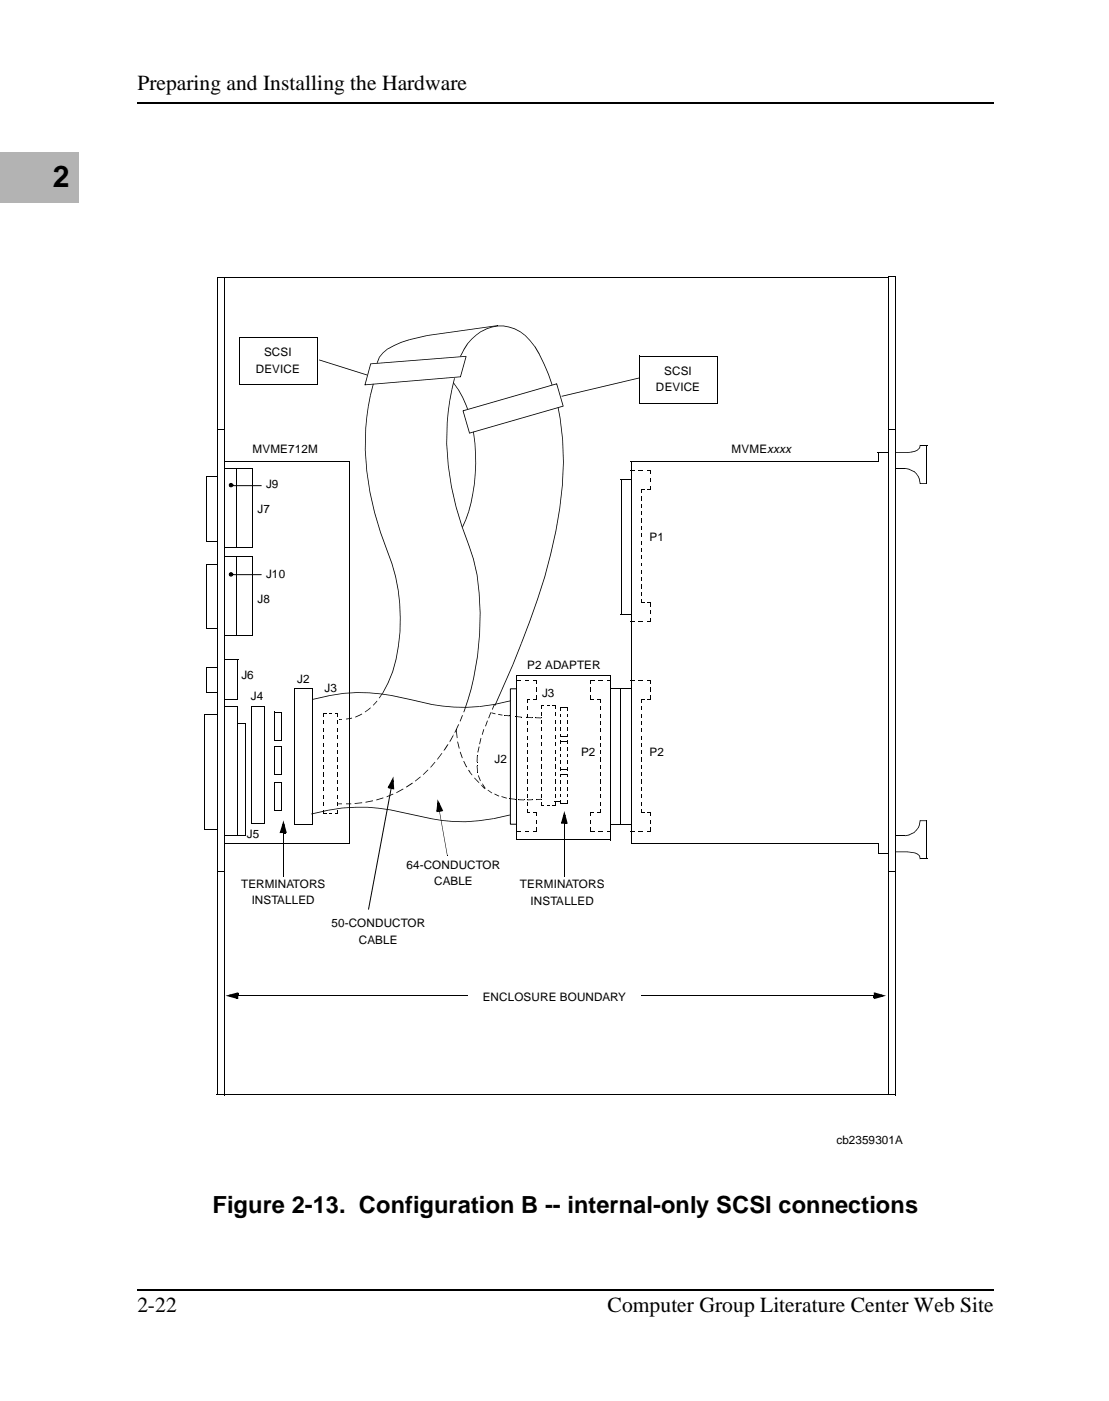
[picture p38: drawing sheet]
<svg xmlns="http://www.w3.org/2000/svg" width="181mm" height="229mm" viewBox="0 0 181 229" stroke-linecap="round" stroke-linejoin="round" font-family="sans-serif">
<defs><g id="words">
<text font-size="4.9" x="8.6" y="30.5">2</text>
<text font-size="3.9" x="34.7" y="197.9">Figure 2-13. Configuration B -- internal-only SCSI connections</text>
<g font-size="3.5">
<text x="22.4" y="14.7">Preparing and Installing the Hardware</text>
<text x="22.4" y="214.1">2-22</text>
<text x="99.2" y="214.1">Computer Group Literature Center Web Site</text>
</g>
<g font-size="1.9">
<text x="43.1" y="58.2">SCSI</text>
<text x="41.8" y="60.8">DEVICE</text>
<text x="107" y="63.8">DEVICE</text>
<text x="108.4" y="61.2">SCSI</text>
<text x="41.2" y="74">MVME712M</text>
<text x="119.4" y="74">MVMExxxx</text>
<text x="42" y="83.6">J7</text>
<text x="43.4" y="79.6">J9</text>
<text x="106" y="88.3">P1</text>
<text x="43.4" y="94.3">J10</text>
<text x="42" y="98.5">J8</text>
<text x="39.4" y="110.9">J6</text>
<text x="48.5" y="111.5">J2</text>
<text x="52.9" y="112.9">J3</text>
<text x="86" y="109.1">P2 ADAPTER</text>
<text x="88.5" y="113.8">J3</text>
<text x="41" y="114.3">J4</text>
<text x="80.7" y="124.5">J2</text>
<text x="94.8" y="123.4">P2</text>
<text x="106" y="123.4">P2</text>
<text x="40.3" y="136.8">J5</text>
<text x="66.4" y="141.9">64-CONDUCTOR</text>
<text x="39.3" y="144.9">TERMINATORS</text>
<text x="41.1" y="147.5">INSTALLED</text>
<text x="70.8" y="144.5">CABLE</text>
<text x="84.9" y="144.9">TERMINATORS</text>
<text x="86.6" y="147.6">INSTALLED</text>
<text x="54.1" y="151.3">50-CONDUCTOR</text>
<text x="58.6" y="154">CABLE</text>
<text x="78.8" y="163.3">ENCLOSURE BOUNDARY</text>
<text x="136.5" y="186.7">cb2359301A</text>
</g>
</g></defs>
<path d="M22.3 16.7l.1 .2zM162.2 16.7v.2zM22.3 210.4l.1 .2zM162.2 210.4v.2z" fill="#000"/>
<path d="M22.4 16.8h139.8M22.4 210.5h139.8" fill="none" stroke="#000" stroke-width=".17"/>
<g fill="#fff">
<path d="M-.1 10.8h12.9v12.7h-12.9z"/>
<path d="M-.1 23.5h12.9v12.7h-12.9z"/>
<path d="M-.1 24.9h12.9v9.9h-12.9z"/>
</g>
<g fill="#b3b3b3">
<path d="M-.1 24.9h12.9v7.6h-12.9z"/>
<path d="M-.1 24.9h13v.6h-13z"/>
<path d="M12.4 24.9h.5v8.2h-.5z"/>
<path d="M-.1 32h13v1.1h-13z"/>
</g>
<g fill="#fff">
<path d="M-.1 36.2h12.9v12.7h-12.9z"/>
<path d="M-.1 48.9h12.9v12.7h-12.9z"/>
<path d="M-.1 61.6h12.9v12.7h-12.9z"/>
<path d="M-.1 74.3h12.9v12.7h-12.9z"/>
<path d="M-.1 87h12.9v12.7h-12.9z"/>
<path d="M-.1 99.7h12.9v12.7h-12.9z"/>
<path d="M-.1 112.4h12.9v12.7h-12.9z"/>
<path d="M-.1 125.1h12.9v12.7h-12.9z"/>
<path d="M-.1 137.8h12.9v12.7h-12.9z"/>
<path d="M-.1 150.5h12.9v12.7h-12.9z"/>
<path d="M-.1 163.2h12.9v12.7h-12.9z"/>
<path d="M-.1 175.9h12.9v12.7h-12.9z"/>
<path d="M-.1 188.6h12.9v12.7h-12.9z"/>
<path d="M-.1 201.3h12.9v12.7h-12.9z"/>
</g>
<path d="M52.1 58.7l-.1 .1zM52.1 58.7l7.8 2.4v.2l-7.8-2.5zM59.9 61.1v.2z" fill="#000"/>
<path d="M35.5 75.3h21.5v62.2h-21.5z" fill="#fff"/>
<path d="M35.5 75.4h21.6M35.5 75.3v62.3M57.1 75.3v62.4M35.4 137.6h21.6" fill="none" stroke="#000" stroke-width=".16"/>
<path d="M83.3 112.4h1v22.1h-1z" fill-rule="evenodd" fill="#fff"/>
<path d="M33.3 116.6h2.4M33.4 116.6v18.7M35.7 116.6v18.8M84.3 112.4h-1v22.1h1M33.3 135.4h2.4" fill="none" stroke="#000" stroke-width=".16"/>
<path d="M91.6 64.6l.1 .1zM91.7 64.6l12.7-3v.1l-12.7 3zM104.4 61.6l.1 .1z" fill="#000"/>
<path d="M104.4 58.1h12.6v7.6h-12.6z" fill="#fff"/>
<g fill="none" stroke="#000" stroke-width=".16">
<path d="M35.6 45.3h110.6M35.6 45.2v133.4M104.4 58.1h12.8M104.4 58v7.7M117.1 58.1v7.7M146.1 45.3v133.4M33.7 77.8h2.9M33.7 77.7v10.6M36.5 77.8v10.5M104.3 65.8h12.8M145.3 76.4h2.4M145.3 73.8v2.6"/>
<path d="M151.3 72.6v6.3M33.7 88.3h2.8M33.7 113h2.8M33.7 109h2.9M33.7 108.9v4.1M36.5 109v4.1M145.3 136.4h2.4M145.3 136.4v2.7M151.3 133.9v6.2M35.5 178.6h110.6"/>
</g>
<path d="M145.3 73.8h2.8v.1v-.1l.6-.1 .1 .1-.1-.1 .6-.1v.1v-.1l.5-.2h-.1l.3-.3h.1h-.1l.1-.5 .1 .1-.1 .4-.4 .4h.1l-1 .3-3.5 .1zM150.1 72.6h1.2v.1h-1.2zM147.7 76.4l.7 .1 .4 .2-.1 .1 .1-.1a2.09 2.09 0 0 1 1.1 1.1l.3 1.1h-.1l1.1-.1v.1h-1.1l-.1-.7 .1-.1-.1 .1-.2-.4 .1-.1-.1 .1-.3-.5h.1h-.1l-.3-.3v-.1v.1l-.9-.4 .1-.1-.1 .1-.6-.1zM145.3 138.9l3.4 .1a1.73 1.73 0 0 1 1.4 .7l.1 .4-.1 .1-.1-.5h.1h-.1l-.3-.3 .1-.1v.1l-.5-.2v-.1v.1l-.6-.1v-.1v.1h-.6v-.2v.2h-2.8zM150.1 133.9h1.1v.1l-1.1-.1h.1l-.3 1.2 .1-.1-.8 .9-.4 .2-.1-.1 .1 .1-.4 .2-.7 .1v-.1l.6-.1 .1 .1-.1-.1 .9-.4v.1v-.1l.3-.4 .1 .1-.1-.1 .3-.4 .1 .1h-.1l.2-.5 .1 .1-.1-.1zM150.1 140.1h1.2v.1h-1.2z" fill="#000"/>
<path d="M103 75.3h40.3v-1.5h2.7v65.4h-2.7v-1.7h-40.3z" fill-rule="evenodd" fill="#fff"/>
<path d="M102.9 75.4h40.4M103 75.3v62.3M143.2 73.8h2.8M146 73.8v65.4M103 137.6h40.4M143.3 139.2h2.8" fill="none" stroke="#000" stroke-width=".16"/>
<path d="M143.2 73.8h.2v1.6h-.2zM143.2 137.5h.2v1.8h-.2z" fill="#000"/>
<path d="M145 45.2h1.1v133.4h-1.1z" fill="#fff"/>
<path d="M145 45.1h1.2v.2h-1.2zM101.3 78.1h1.7v.1h-1.7zM103 78.1v.1zM99.6 112.2v.1zM99.6 112.2h1.8v.1h-1.8zM101.3 100.2h1.7v.1h-1.7zM103 100.2v.1zM99.6 134.4v.1zM99.6 134.4h1.7v.1h-1.7zM145 178.6h1.1v.1h-1.1z" fill="#000"/>
<path d="M145 45.1v133.5M146.1 45.2v133.5M36.4 76.4h4.8M36.4 76.4v13M41.1 76.4v13M101.3 78.1v22.2M36.3 89.4h4.8M36.2 114.1h2.6M36.2 107.6h2.7M36.2 107.5v6.5M38.8 107.6v6.5M101.3 112.3v22.2" fill="none" stroke="#000" stroke-width=".16"/>
<path d="M48.1 112.3h2.8v22.1h-2.8z" fill="#fff"/>
<path d="M48.1 112.4h3M48.1 112.3v22.2M51 112.3v22.3M84.3 110.2h15.4M84.3 110.1v26.9M99.6 110.1v27M101.3 112.3v22.2M48.1 134.5h2.9M84.2 137h15.4" fill="none" stroke="#000" stroke-width=".16"/>
<g fill="#000">
<path d="M81.3 116.5v.1zM81.3 116.5l.7 .1-.1 .2-.6-.2zM82 116.6l-.1 .2zM82.4 116.7v.1zM82.4 116.7l.8 .1v.1l-.8-.1zM83.2 116.8v.1zM84 116.8l.1 .2zM84.1 116.8l1 .2v.1l-1-.1zM85.1 117l.1 .1zM85.8 117l.1 .1zM85.9 117h.9v.2l-.9-.1zM86.8 117v.2z"/>
<path d="M87.3 117l.1 .2zM87.4 117l.9 .1v.1h-.9zM88.3 115.1h.2zM88.3 115.6l.2 .1zM88.3 115.1h.2v.5h-.2zM88.3 116.3h.2zM88.3 116.8h.2zM88.3 116.3h.2v.5h-.2zM88.3 117.5l.2 .1zM88.3 118l.2 .1zM88.3 117.6h.2v.4h-.2zM88.3 118.7l.2 .1z"/>
<path d="M88.3 119.2l.2 .1zM88.3 118.8h.2v.4h-.2zM88.3 119.9l.2 .1zM88.3 120h.2v.4h-.2zM88.3 115l.1 .1zM88.3 117.1l.1 .1zM88.4 115h.3v.1h-.3zM88.7 115v.1zM89.3 115v.1zM89.3 115h.3v.1h-.3zM89.6 115l.1 .1zM90.2 115v.1z"/>
<path d="M90.2 115h.4v.1h-.4zM90.5 115.1h.2zM90.5 115.6l.2 .1zM90.5 115.1h.2v.5h-.2zM90.5 116.3h.2zM90.5 116.8h.2zM90.5 116.3h.2v.5h-.2zM90.5 117.5l.2 .1zM90.5 118l.2 .1zM90.5 117.6h.2v.4h-.2zM90.5 118.7l.2 .1zM90.5 119.2l.2 .1z"/>
<path d="M90.5 118.8h.2v.4h-.2zM90.5 119.9l.2 .1zM90.5 120h.2v.4h-.2zM90.6 115v.1zM91.4 116.5h.1zM91.4 117h.1zM91.4 116.5h.1v.5h-.1zM91.4 118.7h.1zM91.4 119.1l.1 .1zM91.4 118.7h.1v.4h-.1zM91.4 115.4l.1 .1zM91.4 115.9h.1z"/>
<path d="M91.4 115.5h.1v.4h-.1zM91.4 117.6h.1zM91.4 118.1h.1zM91.4 117.6h.1v.5h-.1zM91.4 119.8h.1zM91.4 119.8h.1v.4h-.1zM91.4 115.4v.2zM91.4 115.4h1.2v.2h-1.2zM92.5 116.5h.1zM92.5 117h.1zM92.5 116.5h.1v.5h-.1zM92.5 118.7h.1z"/>
<path d="M92.5 119.1l.1 .1zM92.5 118.7h.1v.4h-.1zM92.5 115.4l.1 .1zM92.5 115.9h.1zM92.5 115.5h.1v.4h-.1zM92.5 117.6h.1zM92.5 118.1h.1zM92.5 117.6h.1v.5h-.1zM92.5 119.8h.1zM92.5 119.8h.1v.4h-.1zM92.6 115.4v.2zM96.4 111h.1z"/>
<path d="M96.4 111.5h.1zM96.4 111h.1v.5h-.1zM96.4 112.2l.1 .1zM96.4 112.8h.1zM96.4 112.3h.1v.5h-.1zM96.4 113.5l.1 .1zM96.4 114.1h.1zM96.4 113.6h.1v.5h-.1zM96.4 110.9v.1zM96.4 114v.2zM96.4 110.9h.5v.1h-.5zM96.4 114h.4v.2h-.4z"/>
<path d="M96.8 114l.1 .2zM96.9 110.9l.1 .1zM97.4 114l.1 .2zM97.5 114h.4v.2h-.4zM97.7 110.9v.1zM97.7 110.9h.6v.1h-.6zM97.8 114.1l.2 .1zM97.8 114.6h.2zM97.8 114.2h.2v.4h-.2zM97.8 115.3l.2 .1zM97.8 115.8l.2 .1zM97.8 115.4h.2v.4h-.2z"/>
<path d="M97.8 116.5h.2zM97.8 117h.2zM97.8 116.5h.2v.5h-.2zM97.8 117.7h.2zM97.8 118.2h.2zM97.8 117.7h.2v.5h-.2zM97.8 118.9l.2 .1zM97.8 119.4h.2zM97.8 119h.2v.4h-.2zM97.9 114v.2zM98.3 110.9v.1zM99 110.9l.1 .1z"/>
<path d="M99.1 110.9h.5v.1h-.5zM99.6 110.9v.1zM101.2 112.2h1.7v.1h-1.7zM102.9 112.2l.1 .1zM102.9 110.9l.1 .1zM103 110.9h.5v.1h-.5zM103.5 110.9v.1zM104.2 110.9l.1 .1zM104.3 110.9h.5v.1h-.5zM104.6 114.1l.2 .1zM104.6 114.6h.2zM104.6 114.2h.2v.4h-.2z"/>
<path d="M104.6 115.3l.2 .1zM104.6 115.8l.2 .1zM104.6 115.4h.2v.4h-.2zM104.6 116.5h.2zM104.6 117h.2zM104.6 116.5h.2v.5h-.2zM104.6 117.7h.2zM104.6 118.2h.2zM104.6 117.7h.2v.5h-.2zM104.6 118.9l.2 .1zM104.6 119.4h.2zM104.6 119h.2v.4h-.2z"/>
<path d="M104.6 114l.1 .2zM104.7 114h.4v.2h-.4zM104.8 110.9l.1 .1zM105.1 114v.2zM105.6 110.9v.1zM105.6 110.9h.5v.1h-.5zM105.7 114v.2zM105.7 114h.4v.2h-.4zM106.1 111h.2zM106.1 111.5h.2zM106.1 111h.2v.5h-.2zM106.1 112.2l.2 .1z"/>
<path d="M106.1 112.8h.2zM106.1 112.3h.2v.5h-.2zM106.1 113.5l.2 .1zM106.1 114.1h.2zM106.1 113.6h.2v.5h-.2zM106.1 110.9l.1 .1zM106.1 114l.1 .2zM88.3 120.4l.2 .1zM88.3 121.2h.2zM88.3 121.7h.2zM88.3 121.2h.2v.5h-.2zM88.3 122.4h.2z"/>
<path d="M88.3 122.9h.2zM88.3 122.4h.2v.5h-.2zM88.3 123.6h.2zM88.3 124.1l.2 .1zM88.3 123.6h.2v.5h-.2zM88.3 124.8h.2zM88.3 125.3h.2zM88.3 124.8h.2v.5h-.2zM88.3 127.3h.2zM88.3 127.8h.2zM88.3 127.3h.2v.5h-.2zM88.3 129.7h.2z"/>
<path d="M88.3 130.2h.2zM88.3 129.7h.2v.5h-.2zM88.3 126l.2 .1zM88.3 126.5l.2 .1zM88.3 126.1h.2v.4h-.2zM88.3 128.4l.2 .1zM88.3 128.9l.2 .1zM88.3 128.5h.2v.4h-.2zM88.3 130.9h.2zM88.3 131.4h.2zM88.3 130.9h.2v.5h-.2zM88.3 131.4l.1 .1z"/>
<path d="M88.4 131.4h.3v.1h-.3zM88.7 131.4v.1zM89.3 131.4v.1zM89.3 131.4h.3v.1h-.3zM89.6 131.4l.1 .1zM90.2 131.4v.1zM90.2 131.4h.4v.1h-.4zM90.5 120.4l.2 .1zM90.5 121.2h.2zM90.5 121.7h.2zM90.5 121.2h.2v.5h-.2zM90.5 122.4h.2z"/>
<path d="M90.5 122.9h.2zM90.5 122.4h.2v.5h-.2zM90.5 123.6h.2zM90.5 124.1l.2 .1zM90.5 123.6h.2v.5h-.2zM90.5 124.8h.2zM90.5 125.3h.2zM90.5 124.8h.2v.5h-.2zM90.5 127.3h.2zM90.5 127.8h.2zM90.5 127.3h.2v.5h-.2zM90.5 129.7h.2z"/>
<path d="M90.5 130.2h.2zM90.5 129.7h.2v.5h-.2zM90.5 126l.2 .1zM90.5 126.5l.2 .1zM90.5 126.1h.2v.4h-.2zM90.5 128.4l.2 .1zM90.5 128.9l.2 .1zM90.5 128.5h.2v.4h-.2zM90.5 130.9h.2zM90.5 131.4h.2zM90.5 130.9h.2v.5h-.2zM90.5 130.8l.1 .1z"/>
<path d="M90.6 131.4v.1zM90.6 130.8h.8v.1h-.8zM91.4 120.2h.1zM91.4 122h.1zM91.4 122.4h.1zM91.4 122h.1v.4h-.1zM91.4 124.1h.1zM91.4 124.5l.1 .1zM91.4 124.1h.1v.4h-.1zM91.4 120.9h.1zM91.4 121.3l.1 .1zM91.4 120.9h.1v.4h-.1z"/>
<path d="M91.4 123l.1 .1zM91.4 123.5h.1zM91.4 123.1h.1v.4h-.1zM91.4 125.2h.1zM91.4 125.6l.1 .1zM91.4 125.2h.1v.4h-.1zM91.4 127.4h.1zM91.4 127.8h.1zM91.4 127.4h.1v.4h-.1zM91.4 129.5l.1 .1zM91.4 130h.1zM91.4 129.6h.1v.4h-.1z"/>
<path d="M91.4 126.3h.1zM91.4 126.7l.1 .1zM91.4 126.3h.1v.4h-.1zM91.4 128.4l.1 .1zM91.4 128.9h.1zM91.4 128.5h.1v.4h-.1zM91.4 130.6h.1zM91.4 131.1h.1zM91.4 130.6h.1v.5h-.1zM91.4 120.1v.2zM91.4 120.9v.1zM91.4 125.6v.1z"/>
<path d="M91.4 126.3v.1zM91.4 131v.1zM91.4 130.8v.1zM91.4 120.1h1.2v.2h-1.2zM91.4 120.9h1.2v.1h-1.2zM91.4 125.6h1.1v.1h-1.1zM91.4 126.3h1.1v.1h-1.1zM91.4 131h1.1v.1h-1.1zM92.5 120.2h.1zM92.5 122h.1zM92.5 122.4h.1zM92.5 122h.1v.4h-.1z"/>
<path d="M92.5 124.1h.1zM92.5 124.5l.1 .1zM92.5 124.1h.1v.4h-.1zM92.5 120.9h.1zM92.5 121.3l.1 .1zM92.5 120.9h.1v.4h-.1zM92.5 123l.1 .1zM92.5 123.5h.1zM92.5 123.1h.1v.4h-.1zM92.5 125.2h.1zM92.5 125.6l.1 .1zM92.5 125.2h.1v.4h-.1z"/>
<path d="M92.5 127.4h.1zM92.5 127.8h.1zM92.5 127.4h.1v.4h-.1zM92.5 129.5l.1 .1zM92.5 130h.1zM92.5 129.6h.1v.4h-.1zM92.5 126.3h.1zM92.5 126.7l.1 .1zM92.5 126.3h.1v.4h-.1zM92.5 128.4l.1 .1zM92.5 128.9h.1zM92.5 128.5h.1v.4h-.1z"/>
<path d="M92.5 130.6h.1zM92.5 131.1h.1zM92.5 130.6h.1v.5h-.1zM92.5 126.3l.1 .1zM92.5 131l.1 .1zM92.6 120.1v.2zM92.6 120.9v.1zM96.4 132.6h.1zM96.4 133.1h.1zM96.4 132.6h.1v.5h-.1zM96.4 133.9h.1zM96.4 134.4h.1z"/>
<path d="M96.4 133.9h.1v.5h-.1zM96.4 135.1h.1zM96.4 135.6l.1 .1zM96.4 135.1h.1v.5h-.1zM96.4 132.5v.2zM96.4 135.5v.2zM96.4 132.5h.4v.2h-.4zM96.4 135.5h.5v.2h-.5zM96.8 132.5l.1 .2zM96.9 135.5l.1 .2zM97.4 132.5l.1 .2zM97.5 132.5h.4v.2h-.4z"/>
<path d="M97.7 135.5v.2zM97.7 135.5h.6v.2h-.6zM97.8 120.1h.2zM97.8 120.6h.2zM97.8 120.1h.2v.5h-.2zM97.8 121.3h.2zM97.8 121.8h.2zM97.8 121.3h.2v.5h-.2zM97.8 122.5h.2zM97.8 123h.2zM97.8 122.5h.2v.5h-.2zM97.8 123.7h.2z"/>
<path d="M97.8 124.2h.2zM97.8 123.7h.2v.5h-.2zM97.8 126.1h.2zM97.8 126.6h.2zM97.8 126.1h.2v.5h-.2zM97.8 128.4l.2 .1zM97.8 128.9l.2 .1zM97.8 128.5h.2v.4h-.2zM97.8 130.8l.2 .1zM97.8 131.4h.2zM97.8 130.9h.2v.5h-.2zM97.8 124.9h.2z"/>
<path d="M97.8 125.4h.2zM97.8 124.9h.2v.5h-.2zM97.8 127.3h.2zM97.8 127.8h.2zM97.8 127.3h.2v.5h-.2zM97.8 129.7h.2zM97.8 130.2h.2zM97.8 129.7h.2v.5h-.2zM97.8 132l.2 .1zM97.8 132.5l.2 .1zM97.8 132.1h.2v.4h-.2zM97.9 132.5v.2z"/>
<path d="M98.3 135.5v.2zM99 135.5l.1 .2zM99.1 135.5h.5v.2h-.5zM99.6 135.5v.2zM101.3 134.4h1.6v.1h-1.6zM102.9 134.4l.1 .1zM102.9 135.5l.1 .2zM103 135.5h.5v.2h-.5zM103.5 135.5v.2zM104.2 135.5l.1 .2zM104.3 135.5h.5v.2h-.5zM104.6 120.1h.2z"/>
<path d="M104.6 120.6h.2zM104.6 120.1h.2v.5h-.2zM104.6 121.3h.2zM104.6 121.8h.2zM104.6 121.3h.2v.5h-.2zM104.6 122.5h.2zM104.6 123h.2zM104.6 122.5h.2v.5h-.2zM104.6 123.7h.2zM104.6 124.2h.2zM104.6 123.7h.2v.5h-.2zM104.6 126.1h.2z"/>
<path d="M104.6 126.6h.2zM104.6 126.1h.2v.5h-.2zM104.6 128.4l.2 .1zM104.6 128.9l.2 .1zM104.6 128.5h.2v.4h-.2zM104.6 130.8l.2 .1zM104.6 131.4h.2zM104.6 130.9h.2v.5h-.2zM104.6 124.9h.2zM104.6 125.4h.2zM104.6 124.9h.2v.5h-.2zM104.6 127.3h.2z"/>
<path d="M104.6 127.8h.2zM104.6 127.3h.2v.5h-.2zM104.6 129.7h.2zM104.6 130.2h.2zM104.6 129.7h.2v.5h-.2zM104.6 132l.2 .1zM104.6 132.5l.2 .1zM104.6 132.1h.2v.4h-.2zM104.6 132.5l.1 .2zM104.7 132.5h.4v.2h-.4zM104.8 135.5l.1 .2zM105.1 132.5v.2z"/>
<path d="M105.6 135.5v.2zM105.6 135.5h.5v.2h-.5zM105.7 132.5v.2zM105.7 132.5h.4v.2h-.4zM106.1 132.6h.2zM106.1 133.1h.2zM106.1 132.6h.2v.5h-.2zM106.1 133.9h.2zM106.1 134.4h.2zM106.1 133.9h.2v.5h-.2zM106.1 135.1h.2zM106.1 135.6l.2 .1z"/>
<path d="M106.1 135.1h.2v.5h-.2zM106.1 132.5l.1 .2zM106.1 135.5l.1 .2z"/>
</g>
<path d="M39.1 55.1h12.7v7.6h-12.7z" fill="#fff"/>
<path d="M39.1 55.1h12.8M39.2 55v7.7M51.9 55.1v7.7M39.1 62.8h12.7" fill="none" stroke="#000" stroke-width=".16"/>
<path d="M40.7 56.9h9.3v4.7h-9.3z" fill="#fff"/>
<g fill="#000">
<path d="M102.9 76.7l.1 .1zM103 76.7h.5v.1h-.5zM103.5 76.7v.1zM104.2 76.7l.1 .1zM104.3 76.7h.5v.1h-.5zM104.6 79.9h.2zM104.6 79.9h.2v.5h-.2zM104.6 79.8l.1 .2zM104.7 79.8h.4v.2h-.4zM104.8 76.7l.1 .1zM105.1 79.8v.2zM105.6 76.7v.1z"/>
<path d="M105.6 76.7h.5v.1h-.5zM105.7 79.8v.2zM105.7 79.8h.4v.2h-.4zM106.1 76.7h.2zM106.1 77.3h.2zM106.1 76.7h.2v.6h-.2zM106.1 78l.2 .1zM106.1 78.6h.2zM106.1 78.1h.2v.5h-.2zM106.1 79.3l.2 .1zM106.1 79.9h.2zM106.1 79.4h.2v.5h-.2z"/>
<path d="M106.1 76.7l.1 .1zM106.1 79.8l.1 .2zM104.6 80.4h.2zM104.6 81.1h.2zM104.6 81.6h.2zM104.6 81.1h.2v.5h-.2zM104.6 82.3h.2zM104.6 82.8h.2zM104.6 82.3h.2v.5h-.2zM104.6 83.5h.2zM104.6 84h.2zM104.6 83.5h.2v.5h-.2z"/>
<path d="M104.6 84.7h.2zM104.6 85.2h.2zM104.6 84.7h.2v.5h-.2zM104.6 85.8l.2 .1zM104.6 86.4h.2zM104.6 85.9h.2v.5h-.2zM104.6 87.1h.2zM104.6 87.5l.2 .1zM104.6 87.1h.2v.4h-.2zM104.6 88.3h.2zM104.6 88.8h.2zM104.6 88.3h.2v.5h-.2z"/>
<path d="M104.6 89.4l.2 .1zM104.6 90h.2zM104.6 89.5h.2v.5h-.2zM104.6 91.9h.2zM104.6 92.3l.2 .1zM104.6 91.9h.2v.4h-.2zM104.6 94.2l.2 .1zM104.6 94.7l.2 .1zM104.6 94.3h.2v.4h-.2zM104.6 96.6l.2 .1zM104.6 97.1l.2 .1zM104.6 96.7h.2v.4h-.2z"/>
<path d="M104.6 90.6l.2 .1zM104.6 91.1l.2 .1zM104.6 90.7h.2v.4h-.2zM104.6 93l.2 .1zM104.6 93.6h.2zM104.6 93.1h.2v.5h-.2zM104.6 95.4l.2 .1zM104.6 95.9l.2 .1zM104.6 95.5h.2v.4h-.2zM104.6 97.8l.2 .1zM104.6 98.3l.2 .1zM104.6 97.9h.2v.4h-.2z"/>
<path d="M104.6 98.3l.1 .1zM104.7 98.3h.4v.1h-.4zM105.1 98.3v.1zM105.7 98.3v.1zM105.7 98.3h.4v.1h-.4zM106.1 98.4h.2zM106.1 98.9h.2zM106.1 98.4h.2v.5h-.2zM106.1 99.6h.2zM106.1 99.6h.2v.6h-.2zM106.1 98.3l.1 .1zM102.9 101.3l.1 .2z"/>
<path d="M103 101.3h.5v.2h-.5zM103.5 101.3v.2zM104.2 101.3l.1 .2zM104.3 101.3h.5v.2h-.5zM104.8 101.3l.1 .2zM105.6 101.3v.2zM105.6 101.3h.5v.2h-.5zM106.1 100.2h.2zM106.1 100.9h.2zM106.1 101.4h.2zM106.1 100.9h.2v.5h-.2zM106.1 101.3l.1 .2z"/>
<path d="M38.5 162.1h.4v.4h-.4zM38.8 162.4l.1 .2zM36.8 162.5l2.1-.6-.1 .4-1.3 .3-.1-.3 1.4 .3-.1 .4-.2-.2v-.3h.4v.5zM76.3 162.4v.2zM104.7 162.4l.1 .2zM142.6 162.4v.2zM142.6 161.9l2 .6-2 .5 .1-.4 1.2-.3 .1 .3-1.3-.3 .1-.3 .1 .1v.4h-.3zM142.6 162.5h.3v.3h-.3z"/>
</g>
<path d="M37.5 162.5l1.2-.4v.7zM142.8 162.1l1.2 .4-1.2 .3z" fill="#000"/>
<path d="M38.9 162.5h37.4M104.8 162.5h37.8" fill="none" stroke="#000" stroke-width=".16"/>
<g fill="#fff">
<path d="M83.3 143.7h16.9v5.1h-16.9z"/>
<path d="M38.5 143.6h15.4v5.1h-15.4z"/>
</g>
<g fill="#000">
<path d="M35.4 70l.1 .1zM35.5 70h1v.1h-1zM36.5 70v.1zM145.1 70v.1zM145.1 70h1v.1h-1zM146.1 70l.1 .1zM46.2 135.9h.1zM46.2 133.9l.6 2-.4-.1-.3-1.2 .3-.1-.4 1.3-.3-.1 .2-.1h.3v.3h-.6zM46.2 135.6h.4v.3h-.4zM35.4 142.1l.1 .1zM35.5 142.1h1v.1h-1zM36.5 142.1v.1z"/>
<path d="M46.2 143h.1zM144.9 142.1l.1 .1zM145 142.1h1.1v.1h-1.1zM146.1 142.1l.1 .1z"/>
</g>
<path d="M46.2 134.5l.4 1.3h-.7z" fill="#000"/>
<path d="M46.2 135.9v7.1" fill="none" stroke="#000" stroke-width=".16"/>
<g fill="#fff">
<path d="M106 59.9h9.3v5h-9.3z"/>
<path d="M105 115.4l.1 .2z"/>
<path d="M106.3 114.7l.1 .1z"/>
<path d="M105 115.4l1.3-.7 .1 .1-1.3 .7z"/>
<path d="M105.5 116.5l.1 .1z"/>
<path d="M106.8 115.7l.1 .2z"/>
<path d="M105.5 116.5l1.3-.8v.2l-1.2 .7z"/>
<path d="M106 117.5l.1 .2z"/>
<path d="M107.2 116.8l.1 .1z"/>
<path d="M106 117.5l1.2-.7 .1 .1-1.2 .7z"/>
<path d="M106.4 118.7v.2z"/>
<path d="M107.6 118.1l.1 .1z"/>
<path d="M106.4 118.7l1.2-.6 .1 .1-1.3 .7z"/>
<path d="M106.4 122.5l.1 .1z"/>
<path d="M107.8 121.7v.2z"/>
<path d="M106.5 122.5l1.3-.8v.2l-1.3 .7z"/>
<path d="M106.5 120l.1 .1z"/>
<path d="M107.8 119.3l.1 .1z"/>
<path d="M106.6 120l1.2-.7 .1 .1-1.3 .7z"/>
<path d="M106.4 121.2l.1 .2z"/>
<path d="M107.8 120.5v.1z"/>
<path d="M106.5 121.2l1.3-.7v.1l-1.3 .8z"/>
<path d="M106.6 123.7h.1z"/>
<path d="M107.9 122.9l.1 .1z"/>
<path d="M106.7 123.6l1.2-.7 .1 .1-1.3 .7z"/>
<path d="M106.1 125l.1 .1z"/>
<path d="M107.4 124.3l.1 .2z"/>
<path d="M106.1 125l1.3-.7v.2l-1.2 .6z"/>
<path d="M105.5 121.9h3.1v1.9h-3.1z"/>
<path d="M105.5 121.8h3.2v.2h-3.2z"/>
<path d="M108.6 121.9h.1v2h-.1z"/>
<path d="M105.5 123.8h3.1v.1h-3.1z"/>
<path d="M105.5 121.8h.1v2h-.1z"/>
</g>
<path d="M60.5 59.3l15.5-1.2-.9 3.4-15.6 1.3z" fill="#fff"/>
<g fill="#000">
<path d="M60.4 59.3l.2 .1-1.1 3.5v-.2l15.6-1.3 .1 .1h-.1l.9-3.4 .1 .1-.9 3.3-15.7 1.4zM60.4 59.3l15.6-1.2v.1l-15.5 1.2zM51 114l.1 .2zM51.1 114a29.4 29.4 0 0 1 16.1 .1l3.3 .8a28.5 28.5 0 0 0 7.7 .3v.2a29.5 29.5 0 0 1-11-1.1 29 29 0 0 0-13.5-.7l-2.6 .6zM52.8 116.4h.1zM52.8 116.9h.1zM52.8 116.4h.1v.5h-.1zM52.8 117.6h.1zM52.8 118.1h.1zM52.8 117.6h.1v.5h-.1zM52.8 118.8h.1zM52.8 119.3l.1 .1z"/>
<path d="M52.8 118.8h.1v.5h-.1zM52.8 116.3v.2zM52.8 116.3h.4v.2h-.4zM53.2 116.3l.1 .2zM53.7 116.3l.1 .2zM53.8 116.3h.3v.2h-.3zM54.1 116.3l.1 .2zM54.7 116.3v.2zM54.7 116.3h.4v.2h-.4zM55 116.4h.1zM55 116.9h.1zM55 116.4h.1v.5h-.1z"/>
<path d="M55 117.6h.1zM55 118.1h.1zM55 117.6h.1v.5h-.1zM55 118.8h.1zM55 119.3l.1 .1zM55 118.8h.1v.5h-.1zM55.1 116.3v.2zM78.2 115.2l2.4-.3 .1 .1-2.5 .4zM80.6 114.9l2.6-.6 .1 .1-2.6 .6zM83.2 114.3l.1 .1zM84.3 110.9v.1zM84.3 110.9h.6v.1h-.6z"/>
<path d="M84.9 110.9v.1zM85.7 110.9v.1zM85.7 110.9h.5v.1h-.5zM86 114.1l.1 .1zM86 114.6h.1zM86 114.2h.1v.4h-.1zM86 115.3l.1 .1zM86 115.8l.1 .1zM86 115.4h.1v.4h-.1zM86 116.5h.1zM86 117h.1zM86 116.5h.1v.5h-.1z"/>
<path d="M86 117.7h.1zM86 118.2h.1zM86 117.7h.1v.5h-.1zM86 118.9l.1 .1zM86 119.4h.1zM86 119h.1v.4h-.1zM86 114v.2zM86 114h.5v.2h-.5zM86.2 110.9l.1 .1zM86.5 114v.2zM87 110.9v.1zM87 110.9h.6v.1h-.6z"/>
<path d="M87.1 114v.2zM87.1 114h.4v.2h-.4zM87.5 111h.1zM87.5 111.5h.1zM87.5 111h.1v.5h-.1zM87.5 112.2l.1 .1zM87.5 112.8h.1zM87.5 112.3h.1v.5h-.1zM87.5 113.5l.1 .1zM87.5 114.1h.1zM87.5 113.6h.1v.5h-.1zM87.5 114l.1 .2z"/>
<path d="M87.6 110.9v.1zM50.8 132.8l.1 .1zM50.8 132.8a28.7 28.7 0 0 1 12.9-.7l6.6 1.4a25 25 0 0 0 7.9 .4v.1a25 25 0 0 1-7.9-.4l-6.7-1.4a26.6 26.6 0 0 0-10.2 .1l-2.5 .6zM52.8 120l.1 .1zM52.8 120.5l.1 .1zM52.8 120.1h.1v.4h-.1zM52.8 121.2l.1 .1zM52.8 121.7l.1 .1zM52.8 121.3h.1v.4h-.1zM52.8 122.5h.1zM52.8 123h.1zM52.8 122.5h.1v.5h-.1z"/>
<path d="M52.8 123.7h.1zM52.8 124.2h.1zM52.8 123.7h.1v.5h-.1zM52.8 124.9h.1zM52.8 125.4h.1zM52.8 124.9h.1v.5h-.1zM52.8 126.1h.1zM52.8 126.6l.1 .1zM52.8 126.1h.1v.5h-.1zM52.8 128.5l.1 .1zM52.8 129l.1 .1zM52.8 128.6h.1v.4h-.1z"/>
<path d="M52.8 131h.1zM52.8 131.5h.1zM52.8 131h.1v.5h-.1zM52.8 127.3h.1zM52.8 127.8h.1zM52.8 127.3h.1v.5h-.1zM52.8 129.7l.1 .1zM52.8 130.3h.1zM52.8 129.8h.1v.5h-.1zM52.8 132.2h.1zM52.8 132.7h.1zM52.8 132.2h.1v.5h-.1z"/>
<path d="M52.8 132.7v.1zM52.8 132.7h.4v.1h-.4zM53.2 132.7l.1 .1zM53.7 132.7l.1 .1zM53.8 132.7h.3v.1h-.3zM54.1 132.7l.1 .1zM54.7 132.7v.1zM54.7 132.7h.4v.1h-.4zM55 120l.1 .1zM55 120.5l.1 .1zM55 120.1h.1v.4h-.1zM55 121.2l.1 .1z"/>
<path d="M55 121.7l.1 .1zM55 121.3h.1v.4h-.1zM55 122.5h.1zM55 123h.1zM55 122.5h.1v.5h-.1zM55 123.7h.1zM55 124.2h.1zM55 123.7h.1v.5h-.1zM55 124.9h.1zM55 125.4h.1zM55 124.9h.1v.5h-.1zM55 126.1h.1z"/>
<path d="M55 126.6l.1 .1zM55 126.1h.1v.5h-.1zM55 128.5l.1 .1zM55 129l.1 .1zM55 128.6h.1v.4h-.1zM55 131h.1zM55 131.5h.1zM55 131h.1v.5h-.1zM55 127.3h.1zM55 127.8h.1zM55 127.3h.1v.5h-.1zM55 129.7l.1 .1z"/>
<path d="M55 130.3h.1zM55 129.8h.1v.5h-.1zM55 132.2h.1zM55 132.7h.1zM55 132.2h.1v.5h-.1zM55.1 132.7v.1zM78.2 133.9l2.3-.4 .1 .1-2.4 .4zM80.5 133.5l2.7-.6v.2l-2.6 .5zM83.2 132.9v.2zM84.3 135.5v.2zM84.3 135.5h.6v.2h-.6zM84.9 135.5v.2z"/>
<path d="M85.7 135.5v.2zM85.7 135.5h.5v.2h-.5zM86 120.1h.1zM86 120.6h.1zM86 120.1h.1v.5h-.1zM86 121.3h.1zM86 121.8h.1zM86 121.3h.1v.5h-.1zM86 122.5h.1zM86 123h.1zM86 122.5h.1v.5h-.1zM86 123.7h.1z"/>
<path d="M86 124.2h.1zM86 123.7h.1v.5h-.1zM86 126.1h.1zM86 126.6h.1zM86 126.1h.1v.5h-.1zM86 128.4l.1 .1zM86 128.9l.1 .1zM86 128.5h.1v.4h-.1zM86 130.8l.1 .1zM86 131.4h.1zM86 130.9h.1v.5h-.1zM86 124.9h.1z"/>
<path d="M86 125.4h.1zM86 124.9h.1v.5h-.1zM86 127.3h.1zM86 127.8h.1zM86 127.3h.1v.5h-.1zM86 129.7h.1zM86 130.2h.1zM86 129.7h.1v.5h-.1zM86 132l.1 .1zM86 132.5l.1 .1zM86 132.1h.1v.4h-.1zM86 132.5v.2z"/>
<path d="M86 132.5h.5v.2h-.5zM86.2 135.5l.1 .2zM86.5 132.5v.2zM87 135.5v.2zM87 135.5h.6v.2h-.6zM87.1 132.5v.2zM87.1 132.5h.4v.2h-.4zM87.5 132.6h.1zM87.5 133.1h.1zM87.5 132.6h.1v.5h-.1zM87.5 133.9h.1zM87.5 134.4h.1z"/>
<path d="M87.5 133.9h.1v.5h-.1zM87.5 135.1h.1zM87.5 135.6l.1 .1zM87.5 135.1h.1v.5h-.1zM87.5 132.5l.1 .2zM87.6 135.5v.2z"/>
</g>
<path d="M37.9 118.1h2v18.2h-2z" fill="#fff"/>
<path d="M37.9 118.1h2.2M37.9 118.1v18.3M40 118.1v18.3M37.9 136.4h2.1" fill="none" stroke="#000" stroke-width=".16"/>
<path d="M36.4 115.3h2.3v21h-2.3z" fill="#fff"/>
<path d="M36.4 115.3h2.4M36.4 115.2v21.2M38.8 115.3v21.1M36.4 136.4h2.4" fill="none" stroke="#000" stroke-width=".16"/>
<path d="M41.1 115.3h2v19h-2z" fill="#fff"/>
<g fill="none" stroke="#000" stroke-width=".16">
<path d="M38 79.2h.1M38 79.2h4.7M38.6 76.5v12.8M33.7 92.1h2.9M33.7 92v10.6M36.4 90.7h4.8M36.4 90.7v13M36.5 92.1v10.6M38 93.7h.1M38 93.8h4.7M38.6 90.8v12.8M41.1 90.7v13.1"/>
<path d="M33.7 102.6h2.8M36.3 103.7h4.8M41.1 115.3h2.1M41.1 115.2v19.2M43.2 115.3v19.1M41 134.4h2.2M92.1 134.4v8.6"/>
<circle cx="37.7" cy="79.2" r=".3"/>
<circle cx="37.7" cy="93.7" r=".3"/>
</g>
<path d="M38.6 76.5h.1zM38.6 89.3l.1 .1zM38.6 90.8h.1zM38.6 103.6l.1 .1zM92.1 132.3l.5 2.1-.3-.1-.4-1.2 .4-.1-.4 1.3-.3-.1 .2-.1h.3v.3h-.6zM92.1 134.1h.3v.3h-.3z" fill="#000"/>
<g fill="#000">
<path d="M92.1 133l.3 1.2h-.6z"/>
<circle cx="37.7" cy="79.2" r=".3"/>
<circle cx="37.7" cy="93.7" r=".3"/>
</g>
<path d="M35.5 45.3h1v133.3h-1z" fill="#fff"/>
<path d="M35.5 45.2h1.1v.1h-1.1zM35.5 70l.1 .1zM35.6 70h1v.1h-1zM36.6 70v.1zM35.4 142.1l.1 .1zM35.5 142.1h1v.1h-1zM36.5 142.1l.1 .1zM35.4 178.6h1.2v.1h-1.2z" fill="#000"/>
<path d="M35.5 45.2v133.4M36.6 45.3v133.4" fill="none" stroke="#000" stroke-width=".16"/>
<path d="M64.5 140.5h18.9v5.1h-18.9z" fill="#fff"/>
<g fill="#000">
<path d="M61.5 59.2l.1 .1zM62.5 57.5a9 9 0 0 1 4.3-2.1v.1l-1.3 .4-2.2 1-.8 .7-.6 .8-.3 .8h-.1l.3-.9zM66.8 55.4l2.9-.7v.1l-2.9 .7zM69.7 54.7l11.4-1.6v.1l-11.4 1.6zM75.1 58.1l.1 .1zM76.9 55.3a6.2 6.2 0 0 1 9.6 .2l.8 1a32.4 32.4 0 0 1 4.6 15.3 65.6 65.6 0 0 1-2.9 22.3l-2.5 7.3-1.4 3.6-.1-.1a90.5 90.5 0 0 0 6.7-25.7l.2-3.8-.1-3.6-.5-3.6a33.1 33.1 0 0 0-4.1-11.6l-1.5-1.8-.8-.6a6.3 6.3 0 0 0-3.7-.9l-1.8 .4-.8 .4-.8 .6-1.5 1.5-1.1 2-.1-.1a9.3 9.3 0 0 1 1.8-2.8zM81.1 53.1v.1zM60.4 64.5h.1l-.3 1.8-.2-.1zM60.9 62.6l.1 .1-.5 1.8h-.1zM60.9 62.6l.1 .1zM73.7 63.5l.1 .1-.3 1.8-.2-.1zM74.1 61.7l.1 .1-.4 1.8-.1-.1z"/>
<path d="M73.9 62.5l.2-.1zM74.1 62.4a18.5 18.5 0 0 1 3.5 10 29.8 29.8 0 0 1-1 11.1l-.2-.1a30.6 30.6 0 0 0 .8-12.7v.1a17.8 17.8 0 0 0-3.2-8.3zM74.1 61.7l.1 .1zM75.4 86l.1 .1zM76 84.7l.1 .1-.6 1.2h-.1zM76.4 83.4l.2 .1-.5 1.3-.1-.1zM55.3 117.3v.2zM60 66.2h.2a43.9 43.9 0 0 0 3.1 23.8 30.4 30.4 0 0 1 .9 19.6 13 13 0 0 1-4.7 6.8 7.3 7.3 0 0 1-4.2 1.1v-.2a7.3 7.3 0 0 0 4.1-1.1 9 9 0 0 0 3-3.1 23.3 23.3 0 0 0 2.9-12.3l-.1-2.3-.3-2.2-.4-2.2-.6-2.1a53.3 53.3 0 0 1-4.4-18.6l.1-3.6zM74.4 119.1h.1zM78.6 119.8l.2 .1zM78.9 119h.1zM78.9 119h.1l-.2 .9-.2-.1z"/>
<path d="M79.2 118.4l.1 .1zM79.5 117.6h.1zM79.5 117.6h.1l-.3 .9-.1-.1zM79.7 117.1l.1 .1zM80 116.2l.2 .1zM80 116.2l.2 .1-.4 .9-.1-.1zM80.2 116.2v.2zM80.2 116.2l.6 .2v.1l-.6-.1zM80.3 115.7l.1 .1zM80.6 114.8l.1 .1zM80.6 114.9h.1l-.3 .9-.1-.1zM80.8 116.4v.1z"/>
<path d="M80.7 115.1l.1 .1zM83.6 108.5h.2l-3 6.6h-.1zM85 104.9l.1 .1-1.3 3.5h-.2zM55.1 131.1l.1 .1zM73.3 65.3h.2a43.7 43.7 0 0 0 3.1 23.7 29.6 29.6 0 0 1 1.8 11 41.1 41.1 0 0 1-4.8 20.9 20.1 20.1 0 0 1-12.3 9.7 21.7 21.7 0 0 1-6.1 .6v-.1a19.1 19.1 0 0 0 11.1-2.7h-.1a20.6 20.6 0 0 0 7.2-7.6v.1a40.6 40.6 0 0 0 4.9-20.9l-.2-3.3-.3-2.9-.6-2.6-.7-2.1a45.6 45.6 0 0 1-3.4-22zM64.2 126.7l.1 2.1-.3-.2-.1-1.2h.3l-.6 1.2-.3-.2 .2-.1 .4 .1-.1 .3-.5-.2zM63.9 128.4h.3l-.1 .4-.3-.1zM74.4 119.1h.1l.2 1.9h-.1zM74.6 121h.1l.4 1.6h-.1zM77.8 124.9l.1 .1zM77.8 124.3l.1 .1zM77.8 123.3h.2z"/>
<path d="M77.9 126h.1zM77.8 125h.1l.1 1h-.1zM77.8 123.3h.2l-.1 1h-.1zM77.9 122.7l.1 .1zM78 126.5h.1zM78 126.6l.1-.1 .4 .9h-.2zM78.1 121.8l.1 .1zM78.1 121.8l.1 .1-.2 .9-.1-.1zM78.2 121.4l.1 .1zM78.3 127.4h.2zM78.4 120.4l.1 .1zM78.4 120.4l.1 .1-.2 .9h-.1z"/>
<path d="M78.6 127.9l.2-.1zM78.6 127.9l.2-.1 .4 .8h-.1zM79.1 128.6v.2zM75 122.6h.1l.5 1.3 1.1 2.1 2.4 2.6v.1a12.8 12.8 0 0 1-4.1-6.1zM79.1 128.6h.2zM79.6 128.9v.1zM79.6 129l.1-.1 .6 .4-.1 .1zM80.2 129.4h.1zM80.7 129.5v.1zM80.7 129.5l.7 .3v.2l-.7-.4zM81.4 129.8v.2zM81.8 129.9v.1z"/>
<path d="M81.9 129.9l.8 .3v.1l-.9-.3zM82.7 130.2v.1zM83.1 130.3l.1 .1zM83.2 130.3h.8v.2l-.8-.1zM84 130.3l.1 .2zM84.6 130.4v.2zM84.6 130.4l.9 .1v.1h-.9zM85.5 130.5l.1 .1zM86 130.5v.1zM86 130.5l.9-.1v.2h-.9zM86.9 130.4l.1 .2zM87.5 130.4v.2z"/>
<path d="M87.5 130.4l.8-.1v.2l-.8 .1zM88.3 130.3l.1 .2z"/>
</g>
<path d="M64.1 127.4l.1 1.2-.7-.1z" fill="#000"/>
<path d="M63.8 128.7l-3.7 19.7" fill="none" stroke="#000" stroke-width=".16"/>
<g fill="#fff">
<path d="M75 116l.3 .1-.2 .5-.2-.1z"/>
<path d="M75.9 116.3l.2 .1-.1 .5-.3-.1z"/>
<path d="M75.3 116.1l.6 .2-.2 .5-.6-.2z"/>
<path d="M74.4 117.5l.3 .1-.2 .5-.3-.1z"/>
<path d="M75.2 117.8l.3 .1-.2 .5-.2-.1z"/>
<path d="M74.7 117.6l.5 .2-.1 .5-.6-.2z"/>
<path d="M73.4 119.2l.3 .1-.2 .5h-.2z"/>
<path d="M74.1 119.5l.3 .1-.2 .5-.2-.1z"/>
<path d="M73.7 119.3l.4 .2-.1 .5-.5-.2z"/>
<path d="M72.7 120.8l.3 .1-.2 .5-.2-.1z"/>
<path d="M73.5 121l.2 .1-.1 .5-.3-.1z"/>
<path d="M73 120.9l.5 .1-.2 .5-.5-.1z"/>
<path d="M71.9 122.3h.2l-.2 .5h-.2z"/>
<path d="M72.6 122.5l.2 .1-.1 .5-.3-.1z"/>
<path d="M72.1 122.3l.5 .2-.2 .5-.5-.2z"/>
<path d="M70.9 123.7l.2 .1-.3 .4-.2-.1z"/>
<path d="M71.6 124l.2 .2-.3 .4-.2-.1z"/>
<path d="M71.1 123.8l.5 .2-.3 .5-.5-.3z"/>
<path d="M69.8 124.9l.2 .1-.3 .5-.2-.2z"/>
<path d="M70.4 125.3l.2 .2-.3 .4-.2-.1z"/>
<path d="M70 125l.4 .3-.3 .5-.4-.3z"/>
<path d="M68.6 126l.2 .2-.3 .4-.2-.2z"/>
<path d="M69.2 126.5l.2 .2-.3 .4-.2-.2z"/>
<path d="M68.8 126.2l.4 .3-.3 .4-.4-.3z"/>
<path d="M67.1 127.5l.4-.3 .1 .1-.4 .4z"/>
<path d="M67.5 128l.4-.4 .2 .2-.4 .4z"/>
<path d="M67.2 127.7l.4-.4 .3 .3-.4 .4z"/>
<path d="M65.5 128.4l.5-.3 .1 .2-.4 .3z"/>
<path d="M66 128.9l.4-.3 .2 .2-.5 .3z"/>
<path d="M65.7 128.6l.4-.3 .3 .3-.4 .3z"/>
<path d="M64 129.2l.5-.3 .1 .3-.5 .2z"/>
<path d="M64.3 129.8l.5-.2 .1 .2-.5 .2z"/>
<path d="M64.1 129.4l.5-.2 .2 .4-.5 .2z"/>
<path d="M62.5 129.6l.5-.1 .1 .3-.6 .1z"/>
<path d="M62.6 130.3h.5l.1 .2-.6 .1z"/>
<path d="M62.5 129.9l.6-.1v.5h-.5z"/>
<path d="M60.8 130.2l.5-.2 .1 .3-.6 .1z"/>
<path d="M60.9 130.9l.6-.1v.3l-.5 .1z"/>
<path d="M60.8 130.4l.6-.1 .1 .5-.6 .1z"/>
<path d="M59.1 130.4l.5-.1v.3h-.5z"/>
<path d="M59.1 131.2l.6-.1v.3h-.6z"/>
<path d="M59.1 130.6h.5l.1 .5-.6 .1z"/>
<path d="M57.3 130.6l.5-.1v.3h-.5z"/>
<path d="M57.3 131.4l.6-.1v.3h-.6z"/>
<path d="M57.3 130.8h.5l.1 .5-.6 .1z"/>
<path d="M55.9 130.5h.5v.3h-.5z"/>
<path d="M55.9 131.3h.5v.3h-.5z"/>
<path d="M55.9 130.8h.5v.5h-.5z"/>
<path d="M55.9 116.9h.5v.3h-.5z"/>
<path d="M55.9 117.7h.5v.3h-.5z"/>
<path d="M55.9 117.2h.5v.5h-.5z"/>
<path d="M57.3 116.6l.6-.1v.3l-.5 .1z"/>
<path d="M57.5 117.5l.6-.2v.3l-.6 .1z"/>
<path d="M57.4 116.9l.5-.1 .2 .5-.6 .2z"/>
<path d="M58.9 115.9l.5-.2 .1 .3-.6 .2z"/>
<path d="M59.2 116.8l.5-.3 .1 .3-.5 .2z"/>
<path d="M58.9 116.2l.6-.2 .2 .5-.5 .3z"/>
<path d="M60.5 114.7l.2 .2-.4 .4-.2-.2z"/>
<path d="M61.1 115.3l.3 .2-.4 .4-.2-.2z"/>
<path d="M60.7 114.9l.4 .4-.3 .4-.5-.4z"/>
<path d="M61.4 113.7l.2 .1-.2 .5-.3-.2z"/>
<path d="M62.2 114.1l.2 .1-.3 .5-.2-.1z"/>
<path d="M61.6 113.8l.6 .3-.3 .5-.5-.3z"/>
<path d="M74 120.6l.3-.1 .1 .6h-.3z"/>
<path d="M74.8 120.4h.2l.2 .5h-.3z"/>
<path d="M74.3 120.5l.5-.1 .1 .5-.5 .2z"/>
<path d="M74.4 122.3l.2-.1 .1 .6h-.2z"/>
<path d="M75.2 122.1l.2-.1 .1 .6h-.2z"/>
<path d="M74.6 122.2l.6-.1 .1 .5-.6 .2z"/>
<path d="M74.9 124l.3-.1 .2 .4-.2 .2z"/>
<path d="M75.6 123.6l.2-.1 .3 .4-.2 .2z"/>
<path d="M75.2 123.9l.4-.3 .3 .5-.5 .2z"/>
<path d="M75.6 125.5l.2-.1 .3 .5-.2 .1z"/>
<path d="M76.3 125.1l.2-.1 .3 .4-.2 .2z"/>
<path d="M75.8 125.4l.5-.3 .3 .5-.5 .3z"/>
<path d="M76.6 126.9l.2-.2 .4 .4-.2 .2z"/>
<path d="M77.2 126.4l.2-.2 .4 .4-.2 .2z"/>
<path d="M76.8 126.7l.4-.3 .4 .4-.4 .3z"/>
<path d="M77.6 128.2l.2-.2 .4 .4-.2 .2z"/>
<path d="M78.2 127.7l.2-.2 .4 .4-.2 .2z"/>
<path d="M77.8 128l.4-.3 .4 .4-.4 .3z"/>
</g>
<path d="M75.5 67l15.3-4.4 1.1 3.6-15.3 4.5z" fill="#fff"/>
<path d="M75.5 67l15.3-4.4 1.2 3.6-.2 .1-1-3.7h.1l-15.3 4.5-.1-.1 1.2 3.7h-.1zM76.6 70.6l15.3-4.4v.1l-15.3 4.4z" fill="#000"/>
<path d="M53.3 150h16.9v5.1h-16.9z" fill="#fff"/>
<path d="M44.8 116.1h1.3v.1h-1.3zM44.8 120.7h1.2v.1h-1.2zM44.8 126.3h1.2v.1h-1.2zM44.8 132.2h1.2v.1h-1.2zM44.8 121.7h1.3v.2h-1.3zM44.8 127.6h1.3v.2h-1.3zM71.7 132.4l.1 .1zM71.4 130.4l.9 1.9h-.4l-.6-1.2 .4-.1-.1 1.3h-.4l.1-.1 .4-.1 .1 .4h-.6zM71.7 132.1l.3-.1 .2 .4-.4 .1zM73 139.6v.1zM71.7 132.5h.1l1.2 7.1z" fill="#000"/>
<path d="M71.5 131.1l.6 1.1-.7 .1z" fill="#000"/>
<path d="M44.8 116.1v4.6M46 116.2v4.6M44.8 121.7v4.7M44.8 127.6v4.6M46 121.8v4.6M46 127.7v4.6" fill="none" stroke="#000" stroke-width=".16"/>
<use href="#words"/>
</svg>
